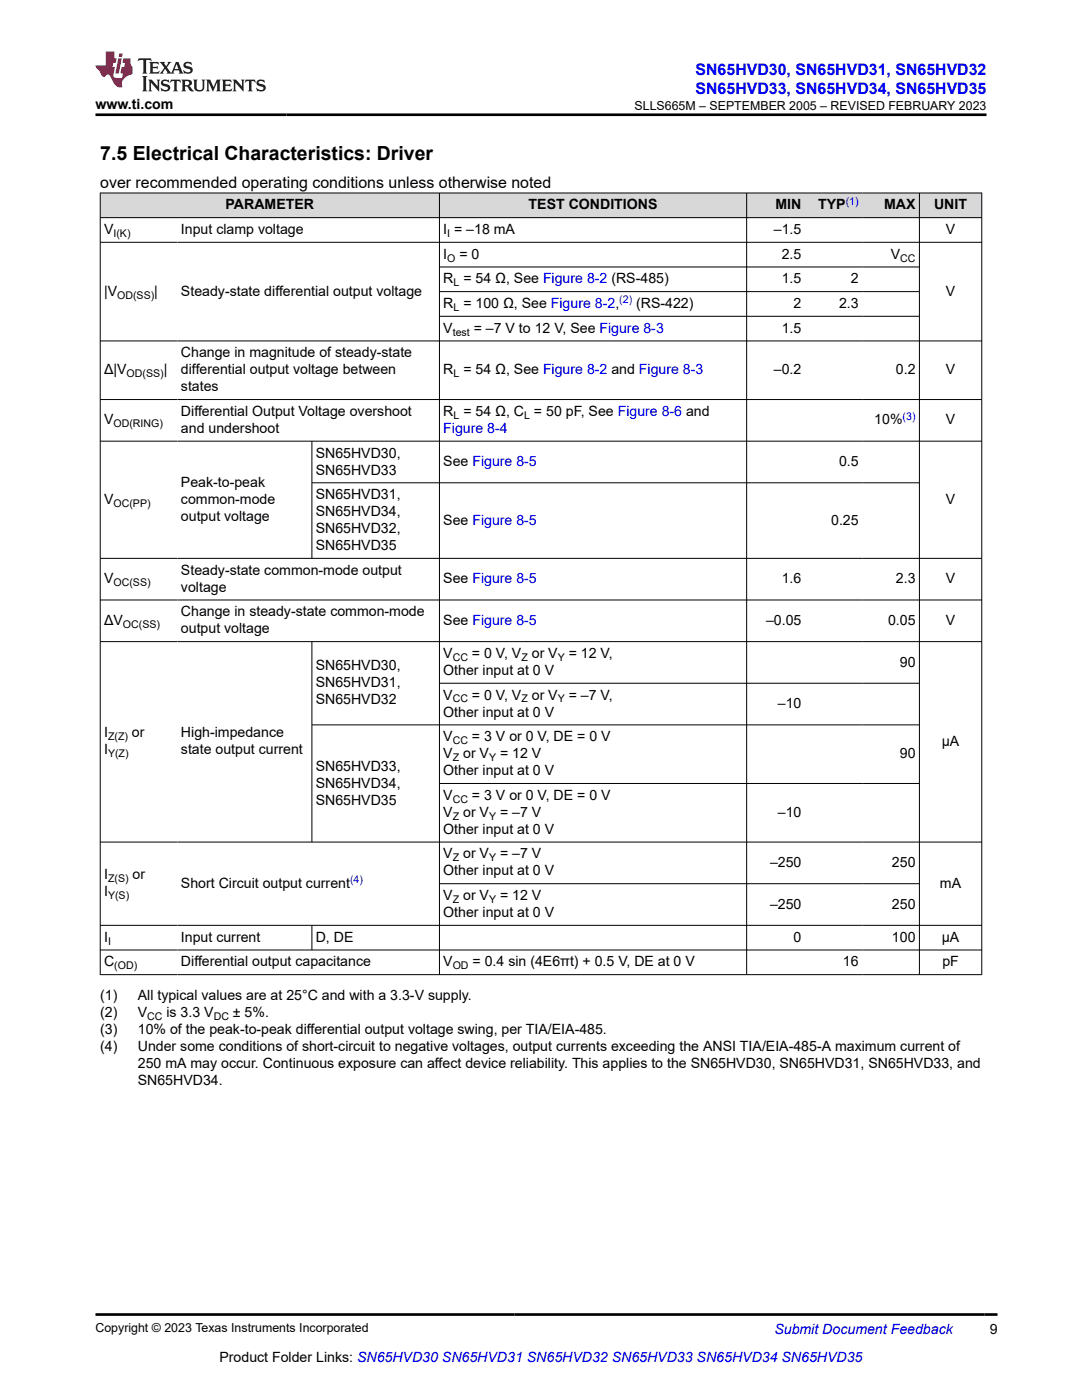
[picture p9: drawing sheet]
<svg xmlns="http://www.w3.org/2000/svg" width="216mm" height="279mm" viewBox="0 0 216 279" stroke-linecap="round" stroke-linejoin="round" font-family="sans-serif">
<defs><g id="words">
<text font-size="3.9" x="20" y="32">7.5 Electrical Characteristics: Driver</text>
<g font-size="3.2" fill="#00f">
<text x="138.8" y="14.9">SN65HVD30, SN65HVD31, SN65HVD32</text>
<text x="138.8" y="18.7">SN65HVD33, SN65HVD34, SN65HVD35</text>
</g>
<text font-size="3.2" x="20" y="37.5">over recommended operating conditions unless otherwise noted</text>
<g font-size="2.8">
<text x="19" y="21.8">www.ti.com</text>
<text x="45" y="41.8">PARAMETER</text>
<text x="105.5" y="41.8">TEST CONDITIONS</text>
<text x="154.8" y="41.8">MIN</text>
<text x="163.3" y="41.8">TYP</text>
<text x="176.4" y="41.8">MAX</text>
<text x="186.4" y="41.8">UNIT</text>
<text x="20.8" y="46.7">V</text>
<text x="36.1" y="46.7">Input clamp voltage</text>
<text x="88.5" y="46.7">I = –18 mA</text>
<text x="154.4" y="46.7">–1.5</text>
<text x="188.7" y="46.7">V</text>
<text x="88.5" y="51.6">I</text>
<text x="91.7" y="51.6">= 0</text>
<text x="156" y="51.6">2.5</text>
<text x="177.7" y="51.6">V</text>
<text x="20.8" y="59">|V</text>
<text x="30.8" y="59">|</text>
<text x="36.1" y="59">Steady-state differential output voltage</text>
<text x="88.5" y="56.6">R = 54 Ω, See Figure 8-2 (RS-485)</text>
<text x="156" y="56.6">1.5</text>
<text x="169.8" y="56.6">2</text>
<text x="188.7" y="59">V</text>
<text x="88.5" y="61.5">R = 100 Ω, See Figure 8-2,</text>
<text x="126.9" y="61.5">(RS-422)</text>
<text x="158.4" y="61.5">2</text>
<text x="167.4" y="61.5">2.3</text>
<text x="36.1" y="71.3">Change in magnitude of steady-state</text>
<text x="88.5" y="66.4">V</text>
<text x="94.5" y="66.4">= –7 V to 12 V, See Figure 8-3</text>
<text x="156" y="66.4">1.5</text>
<text x="20.8" y="74.7">Δ|V</text>
<text x="32.7" y="74.7">|</text>
<text x="36.1" y="74.7">differential output voltage between</text>
<text x="88.5" y="74.7">R = 54 Ω, See Figure 8-2 and Figure 8-3</text>
<text x="154.4" y="74.7">–0.2</text>
<text x="178.8" y="74.7">0.2</text>
<text x="188.7" y="74.7">V</text>
<text x="36.1" y="78.1">states</text>
<text x="36.1" y="83">Differential Output Voltage overshoot</text>
<text x="88.5" y="83">R = 54 Ω, C = 50 pF, See Figure 8-6 and</text>
<text x="20.8" y="84.7">V</text>
<text x="36.1" y="86.4">and undershoot</text>
<text x="174.5" y="84.7">10%</text>
<text x="188.7" y="84.7">V</text>
<text x="63" y="91.3">SN65HVD30,</text>
<text x="63" y="94.7">SN65HVD33</text>
<text x="88.5" y="93">See Figure 8-5</text>
<text x="167.4" y="93">0.5</text>
<text x="20.8" y="100.6">V</text>
<text x="36.1" y="97.2">Peak-to-peak</text>
<text x="36.1" y="100.6">common-mode</text>
<text x="63" y="99.6">SN65HVD31,</text>
<text x="188.7" y="100.6">V</text>
<text x="36.1" y="103.9">output voltage</text>
<text x="63" y="103">SN65HVD34,</text>
<text x="63" y="106.4">SN65HVD32,</text>
<text x="88.5" y="104.7">See Figure 8-5</text>
<text x="165.8" y="104.7">0.25</text>
<text x="63" y="109.8">SN65HVD35</text>
<text x="20.8" y="116.4">V</text>
<text x="36.1" y="114.7">Steady-state common-mode output</text>
<text x="36.1" y="118.1">voltage</text>
<text x="88.5" y="116.4">See Figure 8-5</text>
<text x="156" y="116.4">1.6</text>
<text x="178.8" y="116.4">2.3</text>
<text x="188.7" y="116.4">V</text>
<text x="20.8" y="124.7">ΔV</text>
<text x="36.1" y="123">Change in steady-state common-mode</text>
<text x="88.5" y="124.7">See Figure 8-5</text>
<text x="152.9" y="124.7">–0.05</text>
<text x="177.2" y="124.7">0.05</text>
<text x="188.7" y="124.7">V</text>
<text x="36.1" y="126.4">output voltage</text>
<text x="88.5" y="131.3">V</text>
<text x="94.2" y="131.3">= 0 V, V</text>
<text x="106.1" y="131.3">or V</text>
<text x="113.5" y="131.3">= 12 V,</text>
<text x="63" y="133.8">SN65HVD30,</text>
<text x="63" y="137.2">SN65HVD31,</text>
<text x="88.5" y="134.7">Other input at 0 V</text>
<text x="179.6" y="133">90</text>
<text x="63" y="140.6">SN65HVD32</text>
<text x="88.5" y="139.6">V</text>
<text x="88.5" y="143">Other input at 0 V</text>
<text x="94.2" y="139.6">= 0 V, V</text>
<text x="106.1" y="139.6">or V</text>
<text x="113.5" y="139.6">= –7 V,</text>
<text x="155.2" y="141.3">–10</text>
<text x="20.8" y="147.2">I</text>
<text x="26.3" y="147.2">or</text>
<text x="36.1" y="147.2">High-impedance</text>
<text x="88.5" y="147.9">V</text>
<text x="94.2" y="147.9">= 3 V or 0 V, DE = 0 V</text>
<text x="187.9" y="148.9">μA</text>
<text x="20.8" y="150.6">I</text>
<text x="36.1" y="150.6">state output current</text>
<text x="63" y="153.8">SN65HVD33,</text>
<text x="88.5" y="151.3">V</text>
<text x="88.5" y="154.7">Other input at 0 V</text>
<text x="92.4" y="151.3">or V</text>
<text x="99.8" y="151.3">= 12 V</text>
<text x="179.6" y="151.3">90</text>
<text x="63" y="157.2">SN65HVD34,</text>
<text x="63" y="160.6">SN65HVD35</text>
<text x="88.5" y="159.6">V</text>
<text x="94.2" y="159.6">= 3 V or 0 V, DE = 0 V</text>
<text x="88.5" y="163">V</text>
<text x="88.5" y="166.4">Other input at 0 V</text>
<text x="92.4" y="163">or V</text>
<text x="99.8" y="163">= –7 V</text>
<text x="155.2" y="163">–10</text>
<text x="88.5" y="171.3">V</text>
<text x="92.4" y="171.3">or V</text>
<text x="99.8" y="171.3">= –7 V</text>
<text x="153.6" y="173">–250</text>
<text x="178" y="173">250</text>
<text x="20.8" y="175.5">I</text>
<text x="20.8" y="178.9">I</text>
<text x="26.5" y="175.5">or</text>
<text x="36.1" y="177.2">Short Circuit output current</text>
<text x="88.5" y="179.6">V</text>
<text x="88.5" y="174.7">Other input at 0 V</text>
<text x="92.4" y="179.6">or V</text>
<text x="99.8" y="179.6">= 12 V</text>
<text x="187.6" y="177.2">mA</text>
<text x="88.5" y="183">Other input at 0 V</text>
<text x="153.6" y="181.3">–250</text>
<text x="178" y="181.3">250</text>
<text x="20.8" y="187.9">I</text>
<text x="36.1" y="187.9">Input current</text>
<text x="63" y="187.9">D, DE</text>
<text x="158.4" y="187.9">0</text>
<text x="178" y="187.9">100</text>
<text x="187.9" y="187.9">μA</text>
<text x="20.8" y="192.9">C</text>
<text x="36.1" y="192.9">Differential output capacitance</text>
<text x="88.5" y="192.9">V</text>
<text x="94.3" y="192.9">= 0.4 sin (4E6πt) + 0.5 V, DE at 0 V</text>
<text x="168.2" y="192.9">16</text>
<text x="188" y="192.9">pF</text>
<text x="20" y="199.7">(1)</text>
<text x="20" y="203.1">(2)</text>
<text x="27.5" y="199.7">All typical values are at 25°C and with a 3.3-V supply.</text>
<text x="27.5" y="203.1">V</text>
<text x="33.2" y="203.1">is 3.3 V</text>
<text x="46.5" y="203.1">± 5%.</text>
<text x="20" y="206.4">(3)</text>
<text x="20" y="209.8">(4)</text>
<text x="27.5" y="206.4">10% of the peak-to-peak differential output voltage swing, per TIA/EIA-485.</text>
<text x="27.5" y="209.8">Under some conditions of short-circuit to negative voltages, output currents exceeding the ANSI TIA/EIA-485-A maximum current of</text>
<text x="27.5" y="213.2">250 mA may occur. Continuous exposure can affect device reliability. This applies to the SN65HVD30, SN65HVD31, SN65HVD33, and</text>
<text x="27.5" y="216.6">SN65HVD34.</text>
<text x="197.5" y="266.1">9</text>
<text x="43.8" y="271.7">Product Folder Links: SN65HVD30 SN65HVD31 SN65HVD32 SN65HVD33 SN65HVD34 SN65HVD35</text>
</g>
<g font-size="2.8" fill="#00f">
<text x="88.5" y="86.4">Figure 8-4</text>
<text x="154.5" y="266.2">Submit Document Feedback</text>
</g>
<g font-size="2.5">
<text x="126.6" y="21.9">SLLS665M – SEPTEMBER 2005 – REVISED FEBRUARY 2023</text>
<text x="19" y="265.9">Copyright © 2023 Texas Instruments Incorporated</text>
</g>
<g font-size="2.1" fill="#00f">
<text x="168.8" y="40.8">(1)</text>
<text x="123.6" y="60.5">(2)</text>
<text x="180.1" y="83.8">(3)</text>
<text x="69.8" y="176.2">(4)</text>
</g>
<g font-size="2.1">
<text x="22.6" y="47.3">I(K)</text>
<text x="89.2" y="47.3">I</text>
<text x="89.2" y="52.2">O</text>
<text x="179.6" y="52.2">CC</text>
<text x="23.4" y="59.6">OD(SS)</text>
<text x="90.5" y="57.1">L</text>
<text x="90.5" y="62">L</text>
<text x="90.3" y="67">test</text>
<text x="25.3" y="75.3">OD(SS)</text>
<text x="90.5" y="75.3">L</text>
<text x="90.5" y="83.6">L</text>
<text x="104.6" y="83.6">L</text>
<text x="22.6" y="85.3">OD(RING)</text>
<text x="22.6" y="101.1">OC(PP)</text>
<text x="22.6" y="117">OC(SS)</text>
<text x="24.5" y="125.3">OC(SS)</text>
<text x="90.3" y="131.9">CC</text>
<text x="104" y="131.9">Z</text>
<text x="111.3" y="131.9">Y</text>
<text x="90.3" y="140.2">CC</text>
<text x="104" y="140.2">Z</text>
<text x="111.3" y="140.2">Y</text>
<text x="21.6" y="147.7">Z(Z)</text>
<text x="90.3" y="148.5">CC</text>
<text x="21.6" y="151.1">Y(Z)</text>
<text x="90.3" y="151.9">Z</text>
<text x="97.6" y="151.9">Y</text>
<text x="90.3" y="160.2">CC</text>
<text x="90.3" y="163.6">Z</text>
<text x="97.6" y="163.6">Y</text>
<text x="90.3" y="171.9">Z</text>
<text x="97.6" y="171.9">Y</text>
<text x="21.6" y="176">Z(S)</text>
<text x="21.6" y="179.4">Y(S)</text>
<text x="90.3" y="180.2">Z</text>
<text x="97.6" y="180.2">Y</text>
<text x="21.6" y="188.5">I</text>
<text x="22.8" y="193.4">(OD)</text>
<text x="90.3" y="193.4">OD</text>
<text x="29.4" y="203.6">CC</text>
<text x="42.6" y="203.6">DC</text>
</g>
</g></defs>
<g fill="#d8d8d8">
<path d="M20 38.5h175.9v4.9h-175.9z" fill-rule="evenodd"/>
<path d="M20.1 38.6h67.5v4.8h-67.5z" fill-rule="evenodd"/>
<path d="M87.8 38.6h61.1v4.8h-61.1z" fill-rule="evenodd"/>
<path d="M149 38.6h11.6v4.8h-11.6z" fill-rule="evenodd"/>
<path d="M160.6 38.6h11.4v4.8h-11.4z" fill-rule="evenodd"/>
<path d="M172 38.6h11.4v4.8h-11.4z" fill-rule="evenodd"/>
<path d="M183.5 38.6h12.3v4.8h-12.3z" fill-rule="evenodd"/>
</g>
<g fill="none" stroke="#000" stroke-width=".2">
<path d="M19.9 38.5h176.1M20 38.5v156.1M87.7 38.5v156.1M149 38.5v156.1M183.5 38.5v156.1M195.9 38.5v156.1M19.9 43.4h176.1M19.9 48.4h176.1M87.7 53.3h95.8M87.7 58.2h95.8M19.9 68h176.1M19.9 79.7h176.1"/>
<path d="M87.7 63.1h95.8M19.9 88h176.1M62.2 88v23.5M62.2 96.4h121.3M19.9 111.4h176.1M19.9 119.7h176.1M19.9 128h176.1M62.2 128v40.1M87.7 136.4h95.8M87.7 156.4h95.8M183.5 144.7h-121.3M19.9 168.1h176.1"/>
<path d="M87.7 176.4h95.8M19.9 184.7h176.1M19.9 189.6h176.1M19.9 194.5h176.1M62.2 184.7v5"/>
</g>
<path d="M27.7 11.6l-.2 .6 .5-.2h.6v.1v2.2l-.2 .4h1l-.2-.4v-2.2v-.1h.5l.5 .2-.1-.6zM29.8 12.4l.2 .3v1.6l-.2 .4h1.9l.1-.6a1.08 1.08 0 0 1-1.3 .2v-.7h.6l.4 .2v-.7l-.4 .2h-.6v-.5l.2-.2a1 1 0 0 1 1 .3l-.1-.5zM31.8 12.4l1 1.1-1 1.2h.9l-.2-.2 .4-.8 .5 .8-.2 .2h1.6l-.2-.2 .1-.5h1l.1 .5-.1 .2h.9l-.2-.4-.8-1.9h-.5l-1 2.1-.8-1.1 .9-1h-.8l.2 .2-.5 .6-.3-.6 .1-.2zM35.2 12.8l.4 1h-.8zM36.8 12.5a.65 .65 0 0 0-.2 .7 .65 .65 0 0 0 .6 .5l.7 .1 .1 .3a.79 .79 0 0 1-.7 .4 .79 .79 0 0 1-.7-.5l.1 .7 .2-.1a.93 .93 0 0 0 1.1 0 .93 .93 0 0 0 .4-.9 1.46 1.46 0 0 0-1.2-.6l-.1-.3a1.09 1.09 0 0 1 1.2 .2l-.2-.6-.1 .1-.6-.2zM28.4 15.2l.2 .4v2.2l-.2 .4h1l-.2-.4v-2.2l.2-.4zM29.6 15.9l.2 .4v1.5l-.2 .4h.8l-.3-.4v-1.3l1.7 1.8v-2l.2-.4h-.8l.2 .2 .1 1.1-1.2-1.3zM32.3 16a.65 .65 0 0 0-.2 .8 .65 .65 0 0 0 .7 .4l.6 .2 .1 .2a.79 .79 0 0 1-.7 .4 .79 .79 0 0 1-.7-.5l.1 .7 .2-.1a.93 .93 0 0 0 1.1 .1 .93 .93 0 0 0 .4-1 1.46 1.46 0 0 0-1.2-.5l-.1-.4a1.09 1.09 0 0 1 1.2 .2l-.2-.6-.1 .1-.6-.1zM34.1 15.9l-.1 .6a.63 .63 0 0 1 .7-.3l.1 1.6-.3 .4h1l-.2-.4v-1.6a.66 .66 0 0 1 .8 .3l-.1-.6zM36.2 15.9l.2 .4v1.5l-.2 .4h.9l-.2-.2v-.7h.5l.1 .2a.79 .79 0 0 0 1.2 .6l-1-.9a.61 .61 0 0 0 .6-.6 .61 .61 0 0 0-.5-.7zM36.9 16.2h.2a.47 .47 0 0 1 .5 .1 .47 .47 0 0 1 .1 .5l-.2 .1-.6 .1zM38.5 15.9l.2 .2a2.27 2.27 0 0 0 .4 2 1.04 1.04 0 0 0 1.7-.7v-1.3l.2-.2h-.8l.2 .4v1.1a.6 .6 0 0 1-.6 .6 .6 .6 0 0 1-.6-.6v-1.1l.3-.4zM41.1 15.9l.2 .4v1.5l-.2 .4h.7l-.2-.4v-1.4l.9 1.9 .8-1.9v1.4l-.2 .4h1l-.3-.4v-1.5l.3-.4h-.8l-.7 1.5-.7-1.5zM44.3 15.9l.2 .4v1.5l-.2 .4h1.9l.1-.6a1.09 1.09 0 0 1-1.3 .2v-.7h.6l.4 .2v-.6l-.4 .2h-.6v-.6l.2-.1a1.01 1.01 0 0 1 1 .3l-.1-.6zM46.4 15.9l.3 .4v1.5l-.3 .4h.8l-.2-.4v-1.3l1.6 1.8v-2l.2-.4h-.7l.2 .2v1.1l-1.2-1.3zM49 15.9l-.1 .6a.63 .63 0 0 1 .8-.3v1.6l-.3 .4h1l-.2-.4v-1.6a.66 .66 0 0 1 .8 .3l-.1-.6zM51.4 16a.65 .65 0 0 0-.2 .8 .65 .65 0 0 0 .6 .4l.6 .2 .2 .2a.79 .79 0 0 1-.8 .4 .79 .79 0 0 1-.6-.5l.1 .7 .2-.1a.93 .93 0 0 0 1 .1 .93 .93 0 0 0 .5-1 1.46 1.46 0 0 0-1.3-.5l-.1-.4a1.09 1.09 0 0 1 1.3 .2l-.2-.6-.2 .1-.5-.1z" fill="#231f20"/>
<path d="M21.1 10.3v2.7h-2.1l.1 .4 .9 1a.95 .95 0 0 0 .9 .9 .59 .59 0 0 1 .6-.4 .59 .59 0 0 1 .5 .3l.4 .8a1.59 1.59 0 0 0 2.1 1.4 1.61 1.61 0 0 1 1-2.3l1-.3-.1-1.5a1.59 1.59 0 0 1-.4-1.7h-1.4l-.2 .9h.5l-.1 .9h-.5l-.2 .9v.3l.4 .1-.2 .9h-.6a.73 .73 0 0 1-1.1-.7l.3-1.5h-.5l.2-.9h.5l.2-.9h-.5v-1.3zM23.6 11.6l-.6 3.1h.7l.6-3.1zM23.8 10.7l-.1 .6h.7l.1-.6z" fill="#ed1c24"/>
<path d="M19 22.9h177.8M19.1 262.3h179.9" fill="none" stroke="#000" stroke-width=".53"/>
<use href="#words"/>
</svg>
